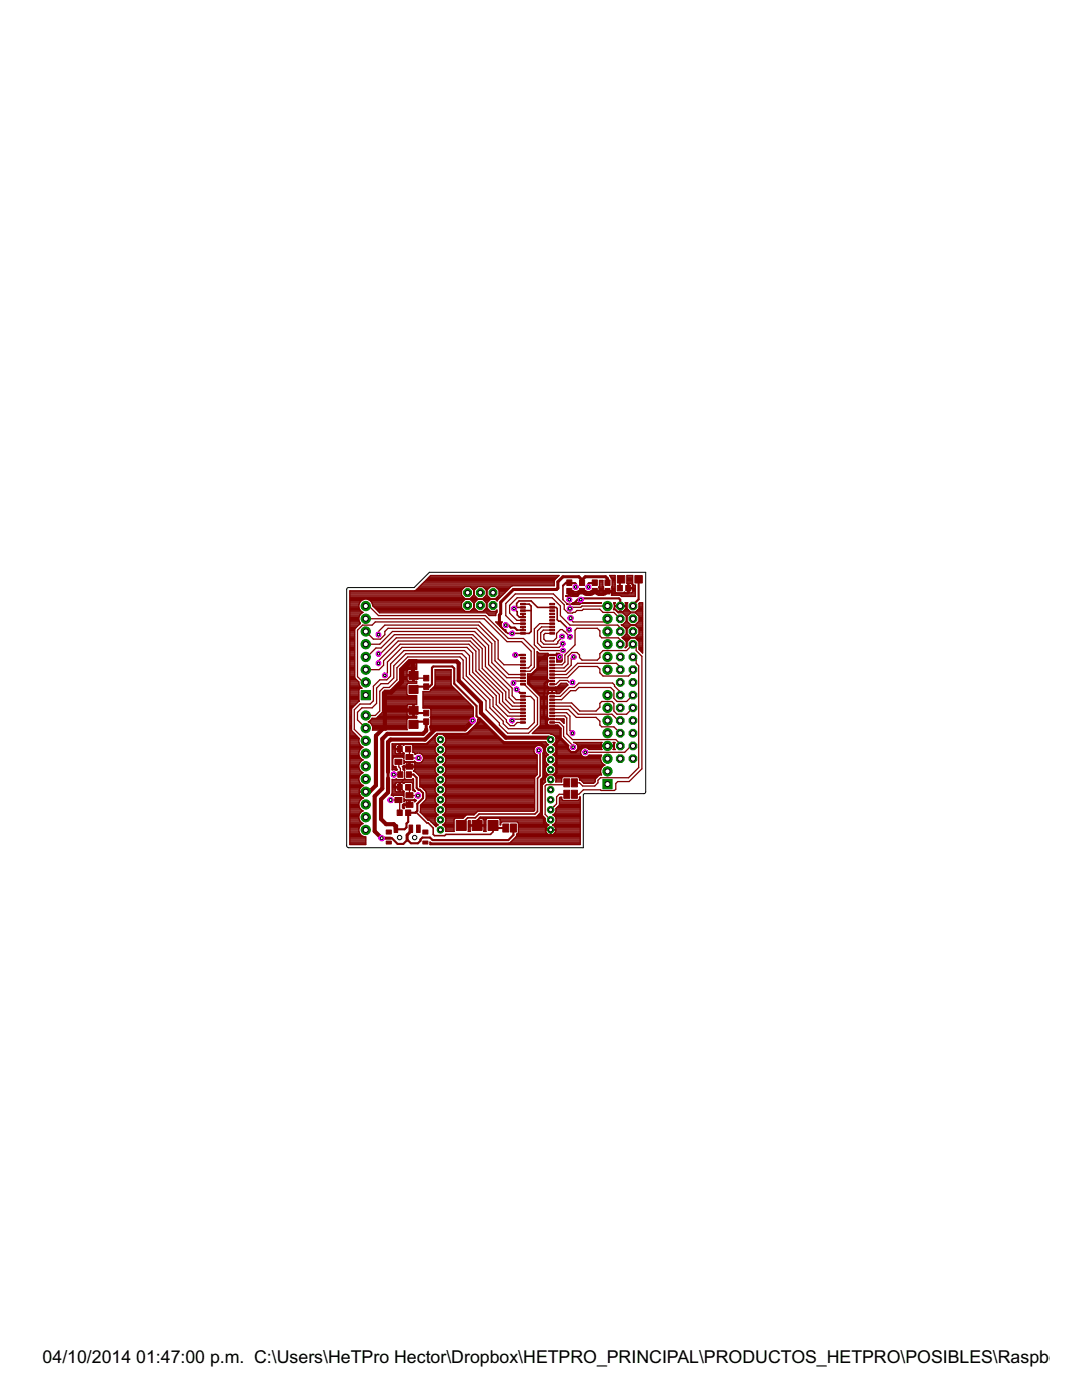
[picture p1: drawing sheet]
<svg xmlns="http://www.w3.org/2000/svg" width="216mm" height="279mm" viewBox="0 0 216 279" stroke-linecap="round" stroke-linejoin="round" font-family="sans-serif">
<defs><g id="words">
<g font-size="4">
<text x="8.5" y="272">04/10/2014</text>
<text x="27.2" y="272">01:47:00 p.m. C:\Users\HeTPro Hector\Dropbox\HETPRO_PRINCIPAL\PRODUCTOS_HETPRO\POSIBLES\Raspberry P</text>
</g>
</g></defs>
<g fill="#800000" stroke="#800000" stroke-width=".2">
<path d="M109.7 144h1v.3h-1z"/>
<path d="M109.7 143.4h1v.3h-1z"/>
<path d="M109.7 142.7h1v.3h-1z"/>
<path d="M109.7 142.1h1v.3h-1z"/>
<path d="M109.7 141.4h1v.3h-1z"/>
<path d="M109.7 140.8h1v.3h-1z"/>
<path d="M109.7 140.1h1v.3h-1z"/>
<path d="M109.7 139.5h1v.3h-1z"/>
<path d="M103.9 139.5h.9v.3h-.9z"/>
<path d="M103.9 140.1h.9v.3h-.9z"/>
<path d="M103.9 140.8h.9v.3h-.9z"/>
<path d="M103.9 141.4h.9v.3h-.9z"/>
<path d="M103.9 142.1h.9v.3h-.9z"/>
<path d="M103.9 142.7h.9v.3h-.9z"/>
<path d="M103.9 143.4h.9v.3h-.9z"/>
<path d="M103.9 144h.9v.3h-.9z"/>
<path d="M109.7 138.8h1v.3h-1z"/>
<path d="M109.7 138.2h1v.3h-1z"/>
<path d="M103.9 138.8h.9v.3h-.9z"/>
<path d="M103.9 138.2h.9v.3h-.9z"/>
<path d="M109.7 136.4h1v.3h-1z"/>
<path d="M109.7 135.8h1v.3h-1z"/>
<path d="M109.7 135.1h1v.3h-1z"/>
<path d="M109.7 134.5h1v.3h-1z"/>
<path d="M109.7 133.8h1v.3h-1z"/>
<path d="M109.7 133.2h1v.3h-1z"/>
<path d="M109.7 132.5h1v.3h-1z"/>
<path d="M109.7 131.9h1v.3h-1z"/>
<path d="M103.9 131.9h.9v.3h-.9z"/>
<path d="M103.9 132.5h.9v.3h-.9z"/>
<path d="M103.9 133.2h.9v.3h-.9z"/>
<path d="M103.9 133.8h.9v.3h-.9z"/>
<path d="M103.9 134.5h.9v.3h-.9z"/>
<path d="M103.9 135.1h.9v.3h-.9z"/>
<path d="M103.9 135.8h.9v.3h-.9z"/>
<path d="M103.9 136.4h.9v.3h-.9z"/>
<path d="M109.7 131.2h1v.3h-1z"/>
<path d="M109.7 130.6h1v.3h-1z"/>
<path d="M103.9 131.2h.9v.3h-.9z"/>
<path d="M103.9 130.6h.9v.3h-.9z"/>
<path d="M113.1 115.7h1v1.1h-1z"/>
<path d="M113.1 117.4h1v1.1h-1z"/>
<path d="M115.6 115.7h1v1.1h-1z"/>
<path d="M115.6 117.4h1v1.1h-1z"/>
<path d="M118.2 115.7h1v1.1h-1z"/>
<path d="M118.2 117.4h1v1.1h-1z"/>
<path d="M120.7 115.7h1v1.1h-1z"/>
<path d="M120.7 117.4h1v1.1h-1z"/>
<path d="M103.9 120.4h.9v.3h-.9z"/>
<path d="M103.9 121.1h.9v.3h-.9z"/>
<path d="M103.9 121.7h.9v.3h-.9z"/>
<path d="M103.9 122.4h.9v.3h-.9z"/>
<path d="M103.9 123h.9v.3h-.9z"/>
<path d="M103.9 123.7h.9v.3h-.9z"/>
<path d="M103.9 124.3h.9v.3h-.9z"/>
<path d="M103.9 125h.9v.3h-.9z"/>
<path d="M103.9 125.6h.9v.3h-.9z"/>
<path d="M103.9 126.3h.9v.3h-.9z"/>
<path d="M109.7 126.3h1v.3h-1z"/>
<path d="M109.7 125.6h1v.3h-1z"/>
<path d="M109.7 125h1v.3h-1z"/>
<path d="M109.7 124.3h1v.3h-1z"/>
<path d="M109.7 123.7h1v.3h-1z"/>
<path d="M109.7 123h1v.3h-1z"/>
<path d="M109.7 122.4h1v.3h-1z"/>
<path d="M109.7 121.7h1v.3h-1z"/>
<path d="M109.7 121.1h1v.3h-1z"/>
<path d="M109.7 120.4h1v.3h-1z"/>
<path d="M114 157.7h1.2v1.6h-1.2z"/>
<path d="M112.5 157.7h1.2v1.6h-1.2z"/>
<path d="M114 155.4h1.2v1.6h-1.2z"/>
<path d="M112.5 155.4h1.2v1.6h-1.2z"/>
<path d="M123.2 114.9h1.5v1.5h-1.5z"/>
<path d="M126.7 114.9h1.5v1.5h-1.5z"/>
<path d="M124.9 116.8h1v1.1h-1z"/>
<path d="M123.2 116.8h1v1.1h-1z"/>
<path d="M84.5 141.8h1.1v1.1h-1.1z"/>
<path d="M84.5 143.5h1.1v1.1h-1.1z"/>
<path d="M81.6 143.8h1.8v1.6h-1.8z"/>
<path d="M81.6 140.9h1.8v1.7h-1.8z"/>
<path d="M84.5 134.8h1.1v1.1h-1.1z"/>
<path d="M84.5 136.5h1.1v1.1h-1.1z"/>
<path d="M81.6 136.8h1.8v1.6h-1.8z"/>
<path d="M81.6 134h1.8v1.6h-1.8z"/>
<path d="M83.1 164.7h.7v1.4h-.7z"/>
<path d="M81.6 164.7h.7v1.4h-.7z"/>
<path d="M78.6 164.7h.8v1.4h-.8z"/>
<path d="M84.4 167.9h1v.5h-1z"/>
<path d="M84.4 165.7h1v.8h-1z"/>
<path d="M77.1 167.9h1v.5h-1z"/>
<path d="M77.1 165.7h1v.8h-1z"/>
<path d="M78.8 159.2h1.4v1h-1.4z"/>
<path d="M81 158.2h1.4v1h-1.4z"/>
<path d="M81 160.1h1.4v1h-1.4z"/>
<path d="M80.9 156.6h1.1v1.1h-1.1z"/>
<path d="M79.2 156.6h1.1v1.1h-1.1z"/>
<path d="M79.2 161.6h1.1v1.2h-1.1z"/>
<path d="M80.9 161.6h1.1v1.2h-1.1z"/>
<path d="M78.8 151.5h1.4v1h-1.4z"/>
<path d="M81 150.6h1.4v1h-1.4z"/>
<path d="M81 152.5h1.4v1h-1.4z"/>
<path d="M80.9 148.9h1.1v1.2h-1.1z"/>
<path d="M79.2 148.9h1.1v1.2h-1.1z"/>
<path d="M79.4 154h1v1.1h-1z"/>
<path d="M81.1 154h1v1.1h-1z"/>
<path d="M91 163.7h2v2h-2z"/>
<path d="M94.2 163.7h2v2h-2z"/>
<path d="M97.4 163.7h2v2h-2z"/>
<path d="M101.9 164.4h1.1v1.7h-1.1z"/>
<path d="M100.3 164.4h1.2v1.7h-1.2z"/>
</g>
<g fill="none" stroke="#800000" stroke-width=".42">
<path d="M113.6 116.3h-.7l-.6 .6M113.7 116.4h1l.2 .1v.6M118.6 116.4h-1.1l-.1 .1v.6M123.9 115.6l-.2 .3v1.5M125.4 117.4v.9l-.1 .1h-3.1l-.4-.4h-.6M127.4 115.6v4l-1.1 1.1M83.1 137h2.6l.5-.4v-3.3l.2-.3h3.9l.3 .4v3l4.5 4.5v2l5.4 5.5h7.5l.5 .5v6.4M99.7 124.5l.3 .6M100.9 124.8h.5l.5 .5h.8l.5 .5M102.8 130.7h1.6M103.1 137.6l.7 .7h.6M108.8 130.7l-1.4 1.4v1.3l-1.8 1.8v1.2l1.9 1.9h1v4.9l.4 .3v.9l.4 .4h1.9l.6 .6v2.1"/>
<path d="M109.2 135.9l-.6 .5v1.9M114.4 120.6l.9-.9h.6l.2-.3h7.4l.3 .3v1.2M81.6 154.6h.9l.6 .6v2l1.3 1.1v1l-1.1 1.1v1.4l-.4 .4h-1.5v1.8l-.3 .4v.7l-.4 .4h-1.6M83.1 142.3h1.9M83.1 144h1.9M96.1 143.9h-.3l-2.5 2.6h-6.1l-2 2h-5.1l-.3 .3v.7M109.2 154.6l-1.1 1.1v7.1l.4 .4v1.5l.9 .9h.5M111.8 147.5l1.5 1.5v.5l.7 .6h.9l1.2-1.2h5.1M111.8 147.5l-.7 .7v6l-.5 .4M113.1 156.2l-.1 .4M98.4 164.7v.5h2.5M102.4 165.2v1.4l-1 1.1h-15.1l-.5-.5h-1.5l-.9 1.1h-1.4l-.8-.6-.7 .7h-1.2l-1.1-1.1h-.3"/>
</g>
<g fill="none" stroke="#800000" stroke-width=".25">
<path d="M69.8 118.8h22.3M69.8 118.3h22.3M69.8 118.1h22.3M69.8 119.9h2.3M69.8 119.7h2.7M69.8 119.4h22.9M69.8 119.2h22.7M69.8 119h22.5M69.8 118.5h22.3M73.4 119.7h19.4M73.9 119.9h18.6M82.8 117.9l3.1-3h25.7l-.9 .8-.1 1.2h-8.3l-.3 .1-2.8 2.9-.3-.3h-1l-.7 .7"/>
<path d="M83.1 117.6h9.1M83.2 117.6h.1M83.4 117.4h9M83.6 117.2h9.1M83.8 117h18.3M84 116.8h26.6M84.2 116.5h26.4M84.5 116.3h26.1M84.7 116.1h25.9M84.9 115.9h25.7M85.1 115.7h25.7M85.4 115.4h25.6"/>
<path d="M85.6 115.2h25.6M85.8 115h25.6M92.1 117.9h-22.3v50.7h3.2v-1.6a1.37 1.37 0 0 1-1.4-1.1 1.37 1.37 0 0 1 .9-1.5l-.7-.5M92.1 118.8v-1l.7-.7h1l.7 .7v1M92.1 118.8l.7 .7h1l.7-.7M93.8 119.7h1.5M93.9 119.4h1.4M93.9 117.2h1.3M94 119.9h1.1M94.1 119.2h1M94.1 117.4h.9M94.3 119h.5"/>
<path d="M94.4 117.6h.4M94.5 117.9h.1M94.5 118.8h.1M94.5 118.3h.1M94.5 118.1h.1M94.5 118.5h.1M94.6 118.8l.7 .7h1l.7-.7M94.6 118.8v-1l.7-.7h1l.7 .7v1M96.4 119.7h1.4M96.4 119.4h1.4M96.5 117.2h1.2M96.6 119.9h1"/>
<path d="M96.6 119.2h1M96.7 117.4h.8M96.8 119h.6M96.9 117.6h.4M97 117.9h.2M97 118.8h.2M97 118.3h.2M97 118.1h.2M97 118.5h.2M97.2 118.8v-1l.7-.7h1l.7 .7v1M97.2 118.8l.7 .7h1l.7-.7M98.9 119.7h.5"/>
<path d="M98.9 119.4h.7M99 117.2h2.8M99.1 119.9h.1M99.2 119.2h.6M99.2 117.4h2.4M99.4 119h.7M99.4 117.6h2M99.6 117.9h1.6M99.6 118.8h.7M99.6 118.3h1.1M99.6 118.1h1.3M99.6 118.5h.9"/>
<path d="M112.9 119h2.4M113.5 118.8h.2M113.5 118.3h.2M113.5 118.5h.2M113.6 116.3l.1 .1M113.7 118.1h2.3M114.4 118.8h.9M114.5 118.3h.8M114.5 118.5h.8M114.7 118.1l-.4-.2h-.6v1h.6l.2-.2v-.6h-1v.8h-.6v.1h2.3l.2-.1M115.1 118.1l.4-.2h.5v.2h-.7v.7M115.3 118.8l.1 .1"/>
<path d="M115.4 118.9h.1M116.3 118.1h2.3M116.9 118.8h1M116.9 118.8h.1M117 118.3h.8M117 118.5h.8M117.2 118.1l-.4-.2h-.5v.2h.7l-.1 .7M117.6 118.1l.4-.2h.6v.2h-.8l.1 .7M117.9 118.8h.1M118.4 116.3h.3l-.1 .1M118.8 118.1h2.3M119.5 117.2h.1"/>
<path d="M119.5 117.2l.1-.2v-1.2h.7v1.2l.1 .2M119.5 118.8h.9M119.5 118.8l.1-.7h-.8v-.2h2.3v.2h-.7v.7M119.5 117.2l.1 .7M119.5 118.8h.1M119.5 117.2h.9M119.6 118.3h.8M119.6 118.5h.8M119.6 117.6h.8M119.6 117.4h.8M119.6 116.8h.7M119.6 117h.7"/>
<path d="M119.6 116.5h.7M119.6 116.3h.7M119.6 116.1h.7M119.6 115.9h.7M120.4 117.2v.7M120.4 118.8h.1M121.3 118.1h1.4M121.8 115h.9M121.9 115.2h.8M122 117.2h.1M122 118.8h.1M122 117.2l.1 .7"/>
<path d="M122 117.2h.7M122 115.4h.7M122.1 118.3h.8M122.1 118.5h4.7M122.1 117.6h.6M122.1 117.4h.6M122.2 116.8h.5M122.2 117h.5M122.2 116.5h.5M122.2 116.3h.5M122.2 116.1h.5M122.2 115.9h.5"/>
<path d="M122.2 115.7h.5M122.7 117.9h-1.4v.2h.8l-.1 .7M122.7 116.5v-1.6h-1.1l.6 .7v1.4l-.2 .2M122.7 116.5v1.6l.3 .3h1.4l.2-.2M124 119h2.8M124.4 118.3h2.4M124.6 118.2h.1M124.6 118.2l.2 .1M125.1 116.3h1.1M125.1 116.1h1.1M125.1 115.9h1.1M125.1 115.7h1.1"/>
<path d="M125.1 115.4h1.1M125.1 115.2h1.1M125.1 115h1.1M125.3 117.9h.2M125.3 116.8h.2M125.3 118.1h.2M125.3 117.6h.2M125.3 117.2h.2M125.3 117h.2M125.3 116.5h.2M125.5 117.4h1.3M126.1 116.5h-.6v1.8"/>
<path d="M126.1 116.5l.2 .3M126.1 116.5h.1M126.2 116.5v-1.6h-1.1v1.6h.2v.8h1v-.5M126.2 118.1l.1-.6h-1v.8M126.2 118.1l-.3 .2M126.2 116.5l.3 .3M126.2 118.1h.6M126.3 117.9h.5M126.3 116.8h.5v2.2h-2.8l-.4-.2M126.3 117.6h.5M126.3 117.2h.5M126.3 117h.5"/>
<path d="M126.8 118.8h-4.8M69.8 122.3h2.4M69.8 125.2h1.3M69.8 136.3h1.8M69.8 131.6h1M69.8 139.9h1.8M69.8 139.6h1.8M69.8 139.4h1.8M69.8 139.2h1.8M69.8 139h1.8M69.8 138.7h1.8M69.8 138.5h1.8"/>
<path d="M69.8 138.3h1.8M69.8 138.1h1.8M69.8 137.9h1.8M69.8 137.6h1.8M69.8 137.4h2M69.8 137.2h2.3M69.8 137h2M69.8 136.8h1.9M69.8 136.5h1.8M69.8 136.1h1.8M69.8 135.9h1.6M69.8 135.6h1.3"/>
<path d="M69.8 135.4h1.1M69.8 135.2h1M69.8 135h1M69.8 134.7h1M69.8 134.5h1M69.8 134.3h1M69.8 134.1h1M69.8 133.9h1M69.8 133.6h1M69.8 133.4h1M69.8 133.2h1M69.8 133h1"/>
<path d="M69.8 132.8h1M69.8 132.5h1M69.8 132.3h1M69.8 132.1h1M69.8 131.9h1M69.8 131.4h1M69.8 131.2h1M69.8 131h1M69.8 130.7h1M69.8 130.5h1M69.8 130.3h1M69.8 130.1h1"/>
<path d="M69.8 129.9h1M69.8 129.6h1M69.8 129.4h1M69.8 129.2h1M69.8 129h1M69.8 128.8h1M69.8 128.5h1M69.8 128.3h1M69.8 128.1h1M69.8 127.9h1M69.8 127.6h1M69.8 127.4h1"/>
<path d="M69.8 127.2h1M69.8 127h1M69.8 126.7h1M69.8 126.5h1M69.8 126.3h1M69.8 126.1h1M69.8 125.9h1M69.8 125.6h1M69.8 125.4h1.1M69.8 125h1.5M69.8 124.8h1.8M69.8 124.5h2"/>
<path d="M69.8 124.3h2.1M69.8 124.1h2M69.8 123.9h1.8M69.8 123.6h1.8M69.8 123.4h1.8M69.8 123.2h1.8M69.8 123h1.9M69.8 122.8h2M69.8 122.5h2.2M69.8 122.1h2.4M69.8 121.9h2.2M69.8 121.6h2"/>
<path d="M69.8 121.4h1.9M69.8 121.2h1.8M69.8 121h1.8M69.8 120.8h1.8M69.8 120.5h1.9M69.8 120.3h2M69.8 120.1h2.1M71.6 121.2a1.39 1.39 0 0 1 1.2-1.6 1.39 1.39 0 0 1 1.6 1.3l1.4 1.4h23.2M71.6 123.2v.6l.3 .6-.1 .1M71.6 136.1l.2 .8 .4 .5M71.6 121.2l.2 .5 .7 .5-.7 .5-.2 .5M71.8 124.5h.1"/>
<path d="M71.8 124.5l-1 1v9.8l.8 .8M72.2 137.4h-.3l-.3 .2v2.2l.1 .1-1.6 1.5M73 120.9h.6l1.9 2h21.4l4.5 4.5h3.1l2.1 2.2v3.5l-.8 .9h-1.4M73 128.6h2.8l2.5-2.6h16.4l2.8 2.8v3.8l4.7 4.7v1.6l.8 .7h1.4M73 133.6h2.6l.9-.8v-.9l3.3-3.3h13.8l1.4 1.4v3.9l4.7 4.7v1.7l1.9 1.9h2.8M73 126l1.5 1.6h1.4l.9-.9v-.7l.6-.6h17.7l3 3v3.8l3 3.1h3.3M73 123.5h23.6l4.6 4.6h2.9l1.9 1.9v2.8l-.6 .5h-1M73 131.1h.2l1.8-1.8h1l2.7-2.6h15.6l2.6 2.5v3.8l4.7 4.7v1.5l1 1.1h1.8M74.1 120.1h18.2M74.2 120.3h17.9M74.3 120.5h17.8M74.4 120.8h17.7"/>
<path d="M74.4 121h17.7M74.7 121.2h17.4M74.9 121.4h17.3M75.1 121.6h17.3M75.3 121.9h17.3M75.5 126.7v-.7l1.3-1.2h18.7l3.3 3.3v3.8l2.7 2.7h2.9M75.5 130.5h.4l3.2-3.2h15l2.1 2.2v3.9l4.7 4.7v1.5l1.3 1.3h2.2M75.5 132.4v-.5l4-4h14.3l1.8 1.8v3.9l4.7 4.7v1.7l1.6 1.6h2.5M75.5 122.1h23.7M76.3 139.9h6.8M76.3 139.6h6.8M76.3 139.4h6.8"/>
<path d="M76.3 139.2h6.8M76.3 139h6.8M76.3 138.7h5.1M76.3 138.5h4.9M76.3 138.3h4.9M76.4 138.1h4.8M76.7 137.9h4.5M76.8 134.8l.5-.5v-2.2l2.9-2.9h13l1.1 1.1v3.9l4.7 4.7v1.7l2.3 2.3h3.1M78 137.6h3.2M78.3 137.4h2.9M78.5 137.2h2.7M78.7 137h2.5"/>
<path d="M78.9 136.8h2.3M79.1 136.5h2.1M79.6 136.1h3.5M79.8 135.9h1.5M79.8 135.6h1.4M79.8 135.4h1.4M79.8 135.2h1.4M79.8 135h1.4M79.8 134.7h2.6M79.8 134.5h1.4M79.8 134.3h1.4M79.8 134.1h1.4"/>
<path d="M79.8 133.9h1.4M79.8 133.6h1.6M79.8 133.4h3.3M80.1 133.2h3M80.3 133h2.8M80.5 132.8h2.6M80.7 132.5h2.4M80.9 132.3h2.2M81.2 132.1h1.9M81.2 135.6v-.7h1.4v1.1h.5v.4l-3.7-.1M81.2 135.6l.2 .3M81.4 135.9l1 .1v-2.4h-1l-.2 .3v.8h1.4v-1.1h.5v-1.9h-1.5l-1.8 1.8v2.4l-1.9 1.9h-1.1l-.5 .4v3.9l-1.2 1.2h-.9l-.4 .6-.3 .2a1.29 1.29 0 0 1 .8 1.6l7-.1-.1-2 .2-.3h1.7v-.4h-.5v-1h-6.3"/>
<path d="M81.4 131.9h1.7M81.4 136.4l-.2 .2v2l.2 .2h1.7v1.8h-.5v1h-1.4v-.7l.2-.3h1v2.3h-1l-.2-.3v-.7M82.4 135.9h.2M82.4 135.6h.2M82.4 135.4h.2M82.4 135.2h.2M82.4 135h.2M82.4 134.5h.2M82.4 134.3h.2M82.4 134.1h.2M82.4 133.9h.2M82.4 133.6h.2"/>
<path d="M82.9 134.4l-.4 .4 .6 .5h1.9M83.1 137l-.6 .6M84.4 139.9h8.8M84.4 139.6h8.5M84.4 139.4h8.3M84.4 139.2h8.1M84.4 139h7.9M84.4 138.7h7.7M84.4 138.5h7.4M84.4 138.3h7.2M84.4 138.1h7M85.9 137.9h5.3"/>
<path d="M86 137.6h4.9M86.2 137.4h4.5M86.4 137.2h4.1M86.7 137h3.6M86.8 136.8h3.3M86.8 136.3h3.2M86.8 133.6h3.2l.1 3.2 4.3 4.3 .1 2.1-2.5 2.5h-6.1l-.1-.8 .2-.2v-1.4l-.1-.1 .1-.2v-1.4l-.3-.3h-1.3v-3.3h1.3l1-1.1zM86.8 136.5h3.2M86.8 136.1h3.2M86.8 135.9h3.2M86.8 135.6h3.2M86.8 135.4h3.2"/>
<path d="M86.8 135.2h3.2M86.8 135h3.2M86.8 134.7h3.2M86.8 134.5h3.2M86.8 134.3h3.2M86.8 134.1h3.2M86.8 133.9h3.2M94 121.9h1.2M94.2 121.6h.8M94.3 120.1h.5M94.4 121.4h.3M94.5 120.3h.1"/>
<path d="M94.5 121.2h.1M94.5 121h.1M94.5 120.8h.1M94.5 120.5h.1M94.6 120.3l.7-.7h1l.7 .7M94.6 120.3v1l.7 .7h1l.7-.7v-1M96.5 121.9h1.2M96.7 121.6h.8M96.8 120.1h.6M96.9 121.4h.4M97 120.3h.2M97 121.2h.2"/>
<path d="M97 121h.2M97 120.8h.2M97 120.5h.2M97.1 122.3l.5 .6h1.3l.1-.6M97.2 120.3v1l.7 .7h1l.3-.3v.5l-.2 .1M97.3 122.5h1.6M97.5 122.8h1.4M99 121.9h.2M99.1 124.3h1M99.3 124.5h.7M99.5 124.8h.5M99.8 125h.2"/>
<path d="M100 124.9v-.3l.2-.5h-1.3l2 2M100 124.9a.92 .92 0 0 0 .9 .8v.4M100 125.2h.1M100.2 125.4h.1M100.4 125.6h.2M100.6 125.9h.3M100.9 126.1h.1M102.8 121.2l-.2 .3M102.8 130.7h.1M104.3 126.4h.1M104.4 125.1v.7M104.4 135.9h-1.6l-.4 .4"/>
<path d="M104.4 136.6h.2l2.7 2.6v5.4l-1.8 1.7h-4.2l-1.6-1.6v-.4l-2.7-2.7v-1.7l-4.6-4.6v-3.6l-.6-.6h-10.4l-2.2 2.2v2.4l-1.5 1.5h-1.2l-.7 .8v3.9l-.9 .9h-1.9M104.4 139h1.5l.7 .7v4.5l-1.3 1.2h-3.9l-1-1v-.5l-2.7-2.6v-1.7l-4.7-4.7v-3.5l-.8-.9h-11.2l-2.4 2.4v2.4l-1.2 1.1h-1.4l-.9 .9v3.1l-.8 .9h-2.1l-.9 .9v1.5l1.7 1.6M104.4 132.7h-3.8l-1.2-1.2v-3.7l-3.7-3.7h-20.8l-.6 .7h-2l-1 1v9.2l1.2 1.2h.5M104.4 123.8h-1.3l-1.4-1.5v-1.5l1.5-1.5h7l1.6 1.6v2l1.9 1.9h9.6l.5 .5v.7M104.4 126.4h.1M105.3 136.3h3.9M105.3 136.1h4M105.3 135.9h4M105.3 135.6h4M105.3 135.4h3.9M105.3 135.2h3.9M105.3 135h3.9"/>
<path d="M105.3 134.7h3.9M105.3 136.5h3.9M105.6 136.8h3.6M105.8 137h3.5M106 121.8v.1M106 137.2h6.8M106.2 137.4h6.4M106.2 134.3h3M106.5 137.6h5.9M106.5 134.1h2.7M106.7 137.9h2.8M106.7 133.9h2.5"/>
<path d="M106.9 138.1h2.4M106.9 133.6h2.3M107.1 138.3h2.2M107.1 133.4h2.1M107.2 131.6h2M107.2 133.2h2M107.2 133h2M107.2 132.8h2M107.2 132.5h2M107.2 132.3h2M107.2 132.1h2M107.2 131.9h2"/>
<path d="M107.2 131.4h2M107.2 131.2h2M107.2 131h2.1M107.2 130.7l5 .1M107.2 130.5h2.1M107.2 130.3h.3M107.2 130.1h.1M107.2 130v3.4l-1.2 1.1M107.2 130v.1M107.2 130.1l.3 .3h1.8M107.4 138.5h1.9M107.6 138.7h1.6"/>
<path d="M107.8 139h1.4M107.8 139.9h1.4M107.8 139.6h1.4M107.8 139.4h1.4M107.8 139.2h1.4M107.8 139v5.8M109.2 135.9h1M109.2 134.5h-3.9v1.9l2.5 2.6M109.3 138.5l-.1 5.3M109.3 130.4l-.1 6.5 .3 .2h1.7l.7-.7h1.1l.3 .3-1.7 1.7h-.5l-.2-.5M109.3 130.4h.1M110.2 125.1h-2.1l-.8 .8v2.4l.8 .9h3.5l.7-.7"/>
<path d="M110.2 133.3h2.3l.8-.8v-1.5l.8-.8h1l.5 .5v.5l.5 .5h3.1l.5-.5v-.7l.6-.7h4.7l1.3-1.2 .6 .6v.6l1.2 1.2v22.4l-2.6 2.6h-2.2l-.4 .4v1.1l-.3 .3-6.2-.2-.9 .9h-.9M110.2 138.3h.1M110.2 138.1h.1M110.2 137.9h.1M110.2 124.5h-2.5l-1.1 1v3.2l1.2 1.1h4.5M110.2 126.4h-1.4l-.3 .3v.9l.4 .3h1.5l.7-.6v-.9l.7-.8h.4l1.5 1.5M110.2 130.7h.1M110.2 135.9h.1M110.2 137.8v.5M110.2 125.8h-1.8l-.5 .5v1.6l.6 .7h2.6l.2-.3v-.2l.9-.9v-.2M110.9 137.1h-.1M110.9 137.9h1.2"/>
<path d="M110.9 137.9l-1.4-.1-.2 .2v.5M111 130.4h.6l.6 .4v1.1l-.2 .2h-.9l-.1-1.1M111 130.4h.1M111 130.4v.6M111 138.1h.9M111 131h1.2M111.1 138.3h.6M111.1 130.5h.6M111.1 138.3h-2.6M111.1 131.6h1.1M111.1 131.9h1.1M111.1 131.4h1.1"/>
<path d="M111.1 131.2h1.1M111.3 137h1.7M111.3 130.7l.4 .4M111.5 136.8h1.8M111.8 136.5h1.4M113.1 136.4h.1M113.2 120.5h.1M113.2 120.5l.1 .1h-.1zM113.2 120.6h1.2M113.9 123.4l.1 .3 .4 .4h6.2l.6-.6M114 120.5l.3-.2h5.7l-4.1 .1-.2 .2h-1.4zM114.1 120.5h1.7"/>
<path d="M114.2 136.2h-.6l-.4-.4h-1.5l-.8 .8h-.7M114.5 131.1h-.3l-.2 .3v1.4l-1.2 1.2h-2.6M121.2 120.9h-5.1l-.2 .3h-1.9l-.3 .3M122.5 121.4h.1M122.5 120.5h.1M122.6 121.2l-.2 .5 .5-.1M122.6 121.2h.1M122.6 121h1M122.6 120.8h.1M122.6 120.7l-.2-.4h.4l-.2 .2v.9M122.6 120.8h1v1.3M122.6 121.1h2.3v.3"/>
<path d="M122.6 121.4l.7 .7M122.7 121.7l.7 .6h4.8M122.9 121.9h.2M123.2 122.1h2.6M123.6 121.9h.3M123.6 121.6h.3M123.6 121.4h.3M123.6 121.2h.3M123.8 133.6v-.5l-.8-.7h-7.7l-2.3 2.2h-2.8M123.8 138.7l-.2-.1v-.6l-1-1.1v-.2l-.4-.4h-6.7l-.9 .9h-1l-1.8 1.8h-1.6M123.8 128.6v-.9l-.4-.4h-3.3l-.4-.4v-1l-.5-.5h-4.1l-.4 .4v2.9l-2 2v1.4l-.5 .6h-2M123.8 123.5l-1.3-1.3h-2.2l-.6-.6h-3.3l-.3 .2h-1l-.4 .4-.5 .1h-.9l-.7-.7v-.9l-2.2-2.2h-7.6l-1.9 1.9v2.5l1.6 1.6h1.9"/>
<path d="M123.9 121h1.2M124.1 124.8h4.1M124.2 127.4h.1M124.3 122.3l.7 .7v1l-.7 .7h-.3l1 .8v1l-.7 .7M124.3 127.4h1.5M124.4 124.5h1.3M124.4 125h1.3M124.5 121.9h1M124.5 127h1.1M124.5 122.5h1.1M124.5 127.6h1M124.6 125.2h.8"/>
<path d="M124.6 124.3h.8M124.7 121.6h.6M124.7 126.7h.6M124.7 122.8h.6M124.8 127.9h.5M124.8 129.2h.1M124.8 124.1h.4M124.9 125.4h.3M124.9 121.4h.2M124.9 121.2h.2M124.9 120.8h.2M124.9 120.5h.2"/>
<path d="M124.9 121.4l-.7 .7M124.9 126.5h.2M124.9 123h.2M125 129h.1M125 128.8h.1M125 128.5h.1M125 128.3h.1M125 128.1h.1M125 126.3h.1M125 126.1h.1M125 125.9h.1M125 125.6h.1"/>
<path d="M125 123.9h.1M125 123.6h.1M125 123.4h.1M125 123.2h.1M125.1 121.4v-.9l.1-.2h-.4l.1 .5h-1v1.3M125.1 129v-.9l.7-.7h1l.7 .7v1.5l.7 .7M125.1 121.4l.7 .7h1l.7-.7M125.8 122.3l-.7 .7v1l.7 .7h1l.7-.7v-1l-.7-.7M125.8 127.2l-.7-.7v-1l.7-.7h1l.7 .7v1l-.7 .7M126.3 133.6v.4l-.9 .9h-5.1l-.6-.6v-.8l-.5-.5h-3.7l-2.2 2.3h-3.1M126.3 131.1l.6 .6v.7l.5 .5v20.3l-2 2h-5.6l-.5 .5v.5l-.6 .7h-2.4l-.7-.7h-1M126.3 138.7l-1.3 1.3h-1.9l-.6-.6v-1.6l-.6-.6h-6.4l-.6 .6h-1l-1.8 1.8h-1.9"/>
<path d="M126.9 127.4h1.3M126.9 122.1h1.3M126.9 125h1.3M126.9 124.5h1.3M127 127h1.2M127 122.5h1.2M127.1 127.6h1.1M127.1 121.9h1.1M127.2 125.2h1M127.2 124.3h1M127.3 126.7h.9M127.3 122.8h.9"/>
<path d="M127.3 127.9h.9M127.3 121.6h.9M127.4 125.4h.8M127.4 124.1h.8M127.5 126.5h.7M127.5 123h.7M127.5 129.4h.7M127.5 129.2h.7M127.5 129h.7M127.5 128.8h.7M127.5 128.5h.7M127.5 128.3h.7"/>
<path d="M127.5 128.1h.7M127.5 126.3h.7M127.5 126.1h.7M127.5 125.9h.7M127.5 125.6h.7M127.5 123.9h.7M127.5 123.6h.7M127.5 123.4h.7M127.5 123.2h.7M127.5 121.4h.7M127.5 121.2h.7M127.5 121h.7"/>
<path d="M127.5 120.8h.7M127.5 120.5h.7M127.5 121.4v-1l.1-.1h.6v10M127.6 129.6h.6M127.8 129.9h.4M128 130.1h.2M128.2 130.3h.1M128.2 127.2h-4.1l.9 .9v1l-.3 .2 .4-.3M69.8 157.9h3.1v.2h-1.2l.1 .4M69.8 141.9h.3M69.8 159.9h2M69.8 159.6h2.2"/>
<path d="M69.8 159.4h2.4M69.8 159.2h2.6M69.8 159h2.3M69.8 158.7h2.1M69.8 158.5h2M69.8 158.3h1.9M69.8 158.1h3.1M69.8 157.6h1.9M69.8 157.4h2M69.8 157.2h2.1M69.8 157h2.4M69.8 156.7h2.7"/>
<path d="M69.8 156.5h2.3M69.8 156.3h2.1M69.8 156.1h2M69.8 155.9h1.8M69.8 155.6h1.8M69.8 155.4h1.8M69.8 155.2h1.8M69.8 155h1.9M69.8 154.7h2M69.8 154.5h2.2M69.8 154.3h2.4M69.8 154.1h2.4"/>
<path d="M69.8 153.9h2.2M69.8 153.6h2M69.8 153.4h1.9M69.8 153.2h1.8M69.8 153h1.8M69.8 152.7h1.8M69.8 152.5h1.9M69.8 152.3h2M69.8 152.1h2.1M69.8 151.8h2.3M69.8 151.6h2.6M69.8 151.4h2.3"/>
<path d="M69.8 151.2h2M69.8 151h1.9M69.8 150.7h1.8M69.8 150.5h1.8M69.8 150.3h1.8M69.8 150.1h1.8M69.8 149.9h1.9M69.8 149.6h2M69.8 149.4h2.2M69.8 149.2h2.5M69.8 149h2.4M69.8 148.7h2.1"/>
<path d="M69.8 148.5h2M69.8 148.3h1.9M69.8 148.1h1.8M69.8 147.8h1.8M69.8 147.6h1.8M69.8 147.4h1.9M69.8 147.2h1.7M69.8 147h1.5M69.8 146.7h1.3M69.8 146.5h1.1M69.8 146.3h.8M69.8 146.1h.6"/>
<path d="M69.8 145.9h.4M69.8 145.6h.3M69.8 145.4h.3M69.8 145.2h.3M69.8 145h.3M69.8 144.8h.3M69.8 144.5h.3M69.8 144.3h.3M69.8 144.1h.3M69.8 143.9h.3M69.8 143.6h.3M69.8 143.4h.3"/>
<path d="M69.8 143.2h.3M69.8 143h.3M69.8 142.7h.3M69.8 142.5h.3M69.8 142.3h.3M69.8 142.1h.3M69.8 141.6h.3M69.8 141.4h.3M69.8 141.2h.6M69.8 141h.8M69.8 140.8h1M69.8 140.5h1.2"/>
<path d="M69.8 140.3h1.4M69.8 140.1h1.7M70.1 141.4v4.4l1.6 1.6a1.31 1.31 0 0 0 .8 1.7l-.7 .5M71.6 155.2a1.37 1.37 0 0 0 .9 1.6l-.5 .4-.3 .7M71.6 153.2l.2 .5 .4 .4M71.8 158.5l.1 .2M71.8 149.6a1.35 1.35 0 0 0 .7 2.1 1.38 1.38 0 0 0-.9 1.5M71.9 158.7l.6 .6-.7 .5-.2 .5M72.2 154.1l.3 .1-.7 .5-.2 .5M73.6 144.1h7.6M73.9 143.9h7.3M73.9 144.3h7.3"/>
<path d="M74.1 143.6h7.1M74.1 144.5h7.1M74.2 143.4h7.1M74.2 144.8h7M74.3 145h6.9M74.3 145.6h2.8M74.4 145.4h6.8M74.4 145.2h6.8M75.3 143.2h7.8M75.5 143h7.6M75.7 142.7h5.6M75.9 142.5h5.3"/>
<path d="M76.2 142.3h5M76.3 142.1h4.9M76.3 141.6h6.1M76.3 141.4h4.9M76.3 141.2h4.9M76.3 141h4.9M76.3 140.8h5M76.3 140.5h6.8M76.3 140.3h6.8M76.3 140.1h6.8M77.9 159.7h1.6l.3 .2v2.3M78.2 158.5h2.4"/>
<path d="M78.3 157.9h.6M78.3 158.3h2.3M78.3 158.1h2.3M78.3 157.6h.6M78.3 157.4h.6M78.3 157.2h1.3M78.3 156.7h.6M78.3 156.5h.6M78.3 156.3h.7M78.3 156.1h4.2M78.3 155.9h4.2M78.3 155.6h4.2"/>
<path d="M78.3 153.6h.1M78.3 153.4h.8M78.3 153.2h.7M78.3 153h.7v.3l.3 .3M78.3 152.7h.1M78.3 152.5h.1M78.3 152.3h.1M78.3 152.1h.1M78.3 151.8h.1M78.3 151.6h.1M78.3 151.4h.1M78.3 151.2h.2"/>
<path d="M78.3 151h2.3M78.3 150.7h2.3M78.3 150.5h2.3M78.3 150.3h.7M78.3 150.1h.6M78.3 149.9h.6M78.3 149.6h1.6v.8l.7-.1M78.3 149.2h.6M78.3 149h.6M78.3 148.7h.6M78.3 148.5h8.9M78.3 148.5v5.1"/>
<path d="M78.3 158.3l-.2 .4 .4 .2 .1-.2M78.3 148.4v.1M78.3 158.7h2.3M78.8 153.6h.4M78.9 149.4l.1-.7 .6-.1v1.8h-.6l-.1-.8M78.9 156.5v.5M79 156.3l.6-.1v1.9l-.5-.1-.2-.2v-.6h1v.9l.7-.1v.9l-.2-.2M79 156.3l-.1 .2M79.3 153.6l-.2 .1-.8-.1M79.3 153.6h.1M79.5 152l.3 .3M79.6 152.1v1l.3 .3v1.2h-1.3"/>
<path d="M79.6 157.9h.3M79.6 157.6h.3M79.6 157.4h.3M79.6 156.7h.3M79.6 156.5h.3M79.6 156.3h.3M79.6 150.3h.3M79.6 150.1h.3M79.6 149.9h.3M79.6 149.2h.3M79.6 149h.3M79.6 148.7h.3"/>
<path d="M80.4 153.4h.2M80.4 153.2h.2M80.5 151.2h.1M80.5 156.3h.1M80.5 150.3h.1M80.6 156.3l-.7-.1v.8h-1.6M80.6 150.3v1l-.2-.2h-1.8l-.2 .3v1.3l.2 .3M80.6 156.3v.1M80.6 153.6h.1M80.6 152.7h.1M80.6 159.9h.1M80.6 159.6h2.3"/>
<path d="M80.6 152.3h.1M80.6 152.1h2.3M80.6 151.8h.1M80.6 152.7v.2h2.2v-.5l-.3-.3h-.7v1h1v.5M80.6 151.8v.6l.1-.1M80.6 152.7l-.2 .3M80.6 151.8l.2 .2h1.8l.1-.1 .6 .4M80.6 153.6l.1 .1M80.7 152.3l.2-.2h.7v1h-1v.5M80.7 155.4h.1M80.7 155.4l-.1 .2h-1.4l-.1-.2-.8 .1v2.8M80.7 155.4l.2 .2h1.4l.1-.2"/>
<path d="M80.8 148.5l-.2 .2-.3-.1h-.4v.8h-1.6M80.8 159.6l-.2-.2v.6l.3-.3h.7v1h-1.3M81.4 149.5l.3 .3v1.3l.2 .2h1.6M81.4 157.1l.3 .3 .1 1.4h1.6M81.6 159.9h.2M81.6 153h-1.3l.1 .1v.5l.4 .2M81.6 152.7h.2M81.6 152.5h.2M81.6 152.3h.2M81.7 152.9l-.1 .2M81.8 153h5.2M82.1 148.5l.3 .3v1.4h.2l.2 .4 .5-.3"/>
<path d="M82.3 142l.2-.2 .6 .5M82.3 156.3h.2M82.3 148.7h4.9M82.4 157.6h.2M82.4 157.4h.1M82.4 157.2h.1M82.4 157h.1M82.4 156.7h.1M82.4 156.5h.1M82.4 150.1h4.5M82.4 149.9h4.4M82.4 149.6h4.4"/>
<path d="M82.4 149.4h4.4M82.4 149.2h4.5M82.4 149h4.6M82.4 142.7h.2M82.4 142.5h.2M82.4 142.3h.2M82.4 142.1h.2M82.4 141.4h.2M82.4 141.2h.2M82.4 141h.2M82.4 140.8h.2M82.4 155.4h.1"/>
<path d="M82.4 155.4l.1 2 .4 .5-.1 .1-.4-.2v-1.4l-.3-.3h-1.3l-.2 .3M82.6 159.6l.1-.1 .4 .2-.3 .3-.2-.2M82.6 159.8l-.8-.1v.8h-1.2v-.1l-.3 .2v.6l.3 .2v-.2M82.7 157.9h.1M82.7 159.9h.2M82.7 152.3h4.3M82.7 150.3h4.3M82.8 153.6h4M82.8 153.6l-.3 .3M82.8 153.4h4M82.8 153.2h4.1M82.8 152.7h4.4"/>
<path d="M82.8 152.5h4.4M82.8 150.5h.1M82.9 154.1h4M83.1 144l-.6 .6M83.1 154.3h3.9M83.3 154.5h3.9M83.6 154.7h3.6M83.7 155h3.3M83.7 150.3l.6 .4M83.8 156.7h3.4M83.8 156.5h3.4M83.8 156.3h3.2"/>
<path d="M83.8 156.1h3.1M83.8 155.9h3M83.8 155.6h3M83.8 155.4h3M83.8 155.2h3.1M83.8 157h.1M83.9 157l1 .9 .1 1.5M84.1 152.1h2.8M84.2 150.5h3M84.2 157.2h2.7M84.3 151.8h2.5M84.3 151.8l-.6 .5"/>
<path d="M84.3 150.7l.2 .4-.2 .7M84.4 150.7h2.8M84.4 141.2h10M84.4 141h9.9M84.4 140.8h9.6M84.4 140.5h9.4M84.4 140.3h9.2M84.4 140.1h9M84.4 151.6h2.4M84.5 157.4h2.3M84.5 151h2.5M84.5 151.4h2.3"/>
<path d="M84.5 151.2h2.4M84.7 157.6h2.1M84.7 159.9h2.1M84.9 157.9h1.9M84.9 159.6h1.9M84.9 159.6l-1 1.1-.1 1.4M85 158.1h1.9M85 159.4h1.8M85 159.2h1.9M85 159h2M85 158.7h2.2M85 158.5h2.2"/>
<path d="M85 158.3h2M85 159.4l-.1 .2M85.3 148.3h1.7M85.5 148.1h1.4M85.7 147.8h1.1M85.8 145.2h6.7M85.8 145h7M85.8 141.4h8.6M85.9 145.6h6.2M85.9 145.4h6.4M85.9 143.2h8.6M85.9 147.6h.9"/>
<path d="M86 144.8h7M86 141.9h8.4M86 144.5h7.2M86 144.3h7.4M86 144.1h7.6M86 143.9h7.9M86 143.6h8.1M86 143.4h8.3M86 143h8.4M86 142.7h8.4M86 142.5h8.4M86 142.3h8.4"/>
<path d="M86 142.1h8.4M86 141.6h8.4M86.2 147.4h.6M86.4 147.2h.5M86.6 147h.4M86.8 153.9h-4.3l.4 .2 .9 1v1.9M86.8 147.4a1.06 1.06 0 0 0 .7 1.2l-.5 .4-.2 .4M86.8 149.4v.4M86.8 151.4v.4M86.8 153.4v.4M86.8 155.4v.4M86.8 159.4v.4"/>
<path d="M86.8 149.8l.2 .4 .5 .4-.5 .4-.2 .4M86.8 151.8l.5 .7M86.8 153.8l.2 .4 .5 .4-.5 .4-.2 .4M86.8 155.8l.5 .7M86.8 159.8l.5 .7M86.8 146.7h.4M87 157a1.11 1.11 0 0 0 .3 1.5M87 153l-.2 .4M87 159l-.2 .4M87 157h-3.2M87.3 146.7h-.4l-1.6 1.6-.3 .1h-6.7M87.3 146.7h.1"/>
<path d="M87.3 146.7l-.5 .7M87.3 152.5l.2 .1-.5 .4M87.3 156.5l.2 .1-.5 .4M87.3 158.5l.2 .1-.5 .4M88.5 158.5l-.2 .1 .5 .4M88.5 156.5l-.2 .1 .5 .4M88.5 152.5l-.2 .1 .5 .4M88.5 158.5h18.2M88.5 156.5h18.2M88.5 154.5h18.7M88.5 152.5h18.7M88.5 150.5h18.4"/>
<path d="M88.5 148.5h20.7M88.5 158.7h18.2M88.5 156.7h18.2M88.5 154.7h18.5M88.5 152.7h18.7M88.5 150.7h18.7M88.5 148.7h20.7M88.5 146.7h10.8M88.7 158.3h18M88.7 156.3h18M88.7 154.3h18.5M88.7 152.3h18.5"/>
<path d="M88.7 150.3h18M88.7 148.3h20.3M88.8 159h17.9M88.8 157h17.9M88.8 155h18M88.8 153h18.4M88.8 151h18.4M88.8 149h18.1M88.8 147h10.7M88.8 157a1.14 1.14 0 0 1-.3 1.5M88.8 159l.2 .4M88.8 153l.2 .4"/>
<path d="M88.9 159.2h17.8M88.9 158.1h17.8M88.9 157.2h17.8M88.9 156.1h17.8M88.9 155.2h17.8M88.9 154.1h18.3M88.9 153.2h18.3M88.9 152.1h18.3M88.9 151.2h18.3M88.9 150.1h17.7M88.9 149.2h17.8M88.9 148.1h20l.6 .5-.5 .4-.2 .4"/>
<path d="M88.9 147.2h10.8M89 157.9h17.7M89 159.9h17.7M89 159.6h17.7M89 159.4h17.7M89 157.6h17.7M89 157.4h17.7M89 155.9h17.7M89 155.6h17.7M89 155.4h17.7M89 153.9h18.2M89 153.6h18.2"/>
<path d="M89 153.4h18.2M89 151.8h18.2M89 151.6h18.2M89 151.4h18.2M89 149.9h17.5M89 149.6h17.5M89 149.4h17.6M89 147.8h11.4M89 147.6h11.1M89 147.4h10.9M89 147.4a1.01 1.01 0 0 1-.7 1.2l.5 .4 .2 .4M89 149.4v.4"/>
<path d="M89 151.4v.4M89 153.4v.4M89 155.4v.4M89 159.4v.4M89 159.8l-.2 .4-.3 .3M89 155.8l-.5 .7M89 153.8l-.2 .4-.5 .4 .5 .4 .2 .4M89 151.8l-.5 .7M89 149.8l-.2 .4-.5 .4 .5 .4 .2 .4M92.2 146.5h6.8M93.2 146.3h5.6M93.5 146.1h5.1"/>
<path d="M93.7 145.9h4.7M93.9 145.6h4.2M94.1 145.4h3.8M94.3 143.8v.3M94.4 145.2h3.3M94.6 145h2.9M94.8 144.8h2.5M95 144.5h2M95 144.5l-1.7 1.8-.3 .1h-.6l-.2 .2-3.8 .1 .4 .3 .2 .4M95.2 144.3h1.6M95.2 144.1h1.4M95.3 143.9h1.1"/>
<path d="M95.3 143.6h.8M95.3 143.6v.4l-.3 .5M95.3 143.6l.4-.4 4.7 4.7 .4 .2M95.5 143.4h.4M104.4 144.2h-1.2l-.6 .6h-.8l-.8-.7v-.4l-2.6-2.7v-1.8l-4.7-4.7v-3.6l-1-1.1h-12.1l-2.7 2.7v2.4l-.7 .8h-1.4l-1.3 1.2v3l-.6 .6h-2.1l-1.1 1.1v4l2.3 2.2M104.4 143.5h-2l-.2 .3M106.3 146.3h5.6M106.5 146.1h5.4M106.7 149.2a1.01 1.01 0 0 1 1.7 0M106.7 149.2l-.2 .4 .2 .7M106.7 150.3l.5 .4v3.9l-.5 .5v6.6l-.2 .2M106.7 145.9h5.2"/>
<path d="M107 145.6h4.9M107.2 145.4h4.7M107.4 145.2h4.4M107.6 145h4M107.8 141.9h1.4M107.8 144.8h3.6M107.8 144.5h1.5M107.8 144.3h1.4M107.8 144.1h1.4M107.8 143.9h1.4M107.8 143.6h1.5M107.8 143.4h1.5"/>
<path d="M107.8 143.2h1.4M107.8 143h1.4M107.8 142.7h1.4M107.8 142.5h1.4M107.8 142.3h1.4M107.8 142.1h1.4M107.8 141.6h1.4M107.8 141.4h1.4M107.8 141.2h1.4M107.8 141h1.4M107.8 140.8h1.4M107.8 140.5h1.4"/>
<path d="M107.8 140.3h1.4M107.8 140.1h1.4M107.8 144.8l-1.6 1.6h3.4l.4 .1M107.8 157.9h.4M107.8 159.9h.4M107.8 159.6h.4M107.8 159.4h.4M107.8 159.2h.4M107.8 159h.4M107.8 158.7h.4M107.8 158.5h.4M107.8 158.3h.4"/>
<path d="M107.8 158.1h.4M107.8 157.6h.4M107.8 157.4h.4M107.8 157.2h.4M107.8 157h.4M107.8 156.7h.4M107.8 156.5h.6M107.8 156.3h.8M107.8 156.1h1M107.8 155.9h1M107.8 155.6h1M108 155.4h.8"/>
<path d="M108.1 149h.9M108.2 155.2h.7M108.3 149.2h.6M108.4 155h.6M108.4 154.7h.8M108.4 154.5h.8M108.4 154.3h.6M108.4 154.1h.5M108.4 153.9h.4M108.4 153.6h.4M108.4 153.4h.4M108.4 153.2h.5"/>
<path d="M108.4 153h.6M108.4 152.7h.8M108.4 152.5h.8M108.4 152.3h.6M108.4 152.1h.5M108.4 151.8h.4M108.4 151.6h.4M108.4 151.4h.4M108.4 151.2h.5M108.4 151h.6M108.4 150.7h.8M108.4 150.5h.8"/>
<path d="M108.4 150.3h.6M108.4 150.3v4.8l-.6 .5v6.6l-.8 .8h-11.2l-.3 .4h.9l.2 .2M108.4 149.2l.1 .4-.1 .7M108.4 149.4h.4M108.5 150.1h.4M108.5 149.9h.3M108.5 149.6h.3M108.8 149.4v.4M108.8 151.4v.4M108.8 153.4v.4M108.8 155.4v.4M108.8 149.8l.2 .4 .5 .4-.5 .4-.2 .4"/>
<path d="M108.8 151.8l.5 .7M108.8 153.8l.2 .4 .5 .4-.5 .4-.2 .4M108.8 155.8l.1 .3-.7 .5v6.2M108.9 143.5h2.2M109.2 143.8v.7M109.2 144.5l.3 .3M109.3 152.5l.2 .1-.5 .4-.2 .4M110 146.5h1.9M110 146.5a1.06 1.06 0 0 1 1 .9M110.2 142.2h2.9l.6 .7v2.9l.5 .5M110.2 141.6h3.2l1.6 1.6h3.9l.8 .7v.8l.4 .4h2.4l1.3 1.2M110.2 140.9h3.6l1.6 1.6h6.7l1.3 1.3h.4"/>
<path d="M110.2 140.3h3.9l1.6 1.6h3.2l.8-.8v-.7l.4-.4h2l.4 .4v1.5l.6 .6h1.9l1.3-1.2M110.2 143.5v.1M110.2 142.9h2.5l.4 .4v3.2l1.1 1.1h8.7l.9 .9v.4M110.2 144.2h1.4l.9 .9v1.9l1.9 1.9v.2M110.5 152.5l-.2 .1 .5 .4 .2 .4M110.5 154.5h9.5M110.5 152.5h9.9M110.5 150.5h5.4M110.5 148.5h2.7M110.5 154.7h9M110.5 152.7h10M110.5 150.7h5.6"/>
<path d="M110.5 148.7h3M110.5 146.7h1.4M110.7 154.3h9.2M110.7 152.3h9.5M110.7 150.3h5.1M110.7 148.3h2.3M110.8 155h8.5M110.8 153h9.5M110.8 151h5.5M110.8 149h2.6M110.8 147h1.1M110.8 144.8l.6-.1 .5 .6v1.9"/>
<path d="M110.9 155.2h1.3M110.9 154.1h8.9M110.9 153.2h9.2M110.9 152.1h9.1M110.9 151.2h8.9M110.9 150.1h4.9M110.9 149.2h2.5M110.9 148.1h1.9M110.9 147.2h1M111 155.9h1.1M111 155.6h1.1M111 155.4h1.1"/>
<path d="M111 153.9h8.8M111 153.6h8.9M111 153.4h9M111 151.8h8.9M111 151.6h8.8M111 151.4h8.8M111 149.9h2.8M111 149.6h2.6M111 149.4h2.5M111 147.8h1.6M111 147.6h1.4M111 147.4h1.1"/>
<path d="M111 147.4a1.01 1.01 0 0 1-.7 1.2l.5 .4 .2 .4M111 149.4v.4M111 151.4v.4M111 153.4v.4M111 155.4v.4M111 153.8l-.2 .4-.5 .4 .5 .4 .2 .4M111 151.8l-.5 .7M111 149.8l-.2 .4-.5 .4 .5 .4 .2 .4M111.6 159.9h4.2M111.6 159.6h.6M111.6 159.4h.5M111.7 159.2h.4"/>
<path d="M111.8 143.6l.7 .8v-1h-1.4v.2h1.4M111.9 147.2l.3 .3M112.1 143.9h.4M112.2 147.5h.1M112.2 147.5l1.3 1.3-.1 .1M112.3 144.1h.2M112.5 144.3h.1M113 156.6h-4l-.2 .3v5.6l1.1 1.1M113.1 158.5h-1.5l-.5 .5v1.4l-1.2 1.2M113.4 148.9a.99 .99 0 0 0 .8 1.2M114.8 148.3h5.2M115 149.9h.9"/>
<path d="M115.1 148.5h4.9M115.2 149.6h.8M115.2 148.7h5.9v.3h-1.2l.2 .6h-2.6l-.5-.4M115.3 149.4h.9M115.3 149.2h4.7M115.3 149h5.8M115.3 148.9a.99 .99 0 0 1-.7 1.2M115.5 159.6h.3M115.6 155.2h3.5M115.6 159.4h.2M115.6 159.2h.2M115.6 155.6h3.2"/>
<path d="M115.6 155.4h3.3M115.8 150.3a.94 .94 0 0 0 .8 .8 .94 .94 0 0 0 .9-.4h2.5a1.32 1.32 0 0 0 .7 2l-.6 .5M116 149.6l-.2 .7M116.1 155.9h2.7M116.3 156.1h2.4M116.5 156.3h2M116.6 149.2l-.6 .4M117.2 151h2.7M117.4 149.4h2.6M117.5 150.7h2.5M119.9 148.7l.2-.5h-5.6a.97 .97 0 0 1 .8 .7M120.1 153.2l-.3 .5v.5l.2 .5h-.4l-.8 .8v.5l-.4 .3h-1.9l-.6-.6h-.3v-.4l-.2-.3h-3.1l-.2 .3v.8h-1.2l.1-.3"/>
<path d="M121.3 149h1.3M122.4 149.4h.2M122.4 148.3h.2M122.5 148.5h.1M122.5 149.2h.1M122.5 148.7l-.2-.5h.4l-.1 .2v1l.2 .2h-.5l.2-.4M122.6 148.7h-1.3v.3h1.2v.2M126.3 148.9h-.4l-1.2 1.2h-7.9M69.8 168.5h3.2M69.8 168.3h3.2M69.8 168.1h3.2M69.8 167.9h3.2"/>
<path d="M69.8 167.6h3.2M69.8 167.4h3.2M69.8 167.2h3.2M69.8 167h2.8M69.8 166.8h2.4M69.8 166.5h2.1M69.8 166.3h2M69.8 166.1h1.9M69.8 165.9h1.8M69.8 165.6h1.8M69.8 165.4h1.8M69.8 165.2h1.9"/>
<path d="M69.8 165h2M69.8 164.7h2.1M69.8 164.5h2.4M69.8 164.3h2.5M69.8 164.1h2.2M69.8 163.9h2M69.8 163.6h1.9M69.8 163.4h1.8M69.8 163.2h1.8M69.8 163h1.8M69.8 162.8h1.8M69.8 162.5h1.9"/>
<path d="M69.8 162.3h2M69.8 162.1h2.3M69.8 161.9h2.6M69.8 161.6h2.3M69.8 161.4h2.1M69.8 161.2h2M69.8 161h1.9M69.8 160.7h1.8M69.8 160.5h1.8M69.8 160.3h1.8M69.8 160.1h1.9M71.6 160.3a1.34 1.34 0 0 0 .9 1.5l-.7 .5"/>
<path d="M71.8 162.3l-.2 .5v.6l.2 .5M79 165.4l.1 .1M80.3 161.2h.3M80.3 161h.3M80.5 160.5h1.1M80.6 160.7v.5M81.6 160.3h.2M81.6 160.1h.2M81.7 160.5v.1M82 165.4h.1M83.8 162.1h3.1M83.8 162.1l1.6 1.6h.3l1.3 1.3"/>
<path d="M83.9 161.9h2.9M83.9 161.6h2.9M83.9 161.4h2.9M83.9 161.2h3M83.9 161h3.1M83.9 160.7h3.3M84.1 162.3h2.9M84.1 160.5h3.1M84.3 162.5h2.9M84.3 160.3h2.7M84.5 162.8h2.7M84.5 160.1h2.4"/>
<path d="M84.7 163h2.3M84.9 163.2h2M85.2 163.4h1.6M85.4 163.6h1.4M85.8 168.5h30M85.8 168.3h30M85.8 168.1h.1M85.8 168.1l.4 .2M85.9 163.9h.9M86.1 164.1h.8M86.3 164.3h.7M86.5 164.5h.7"/>
<path d="M86.8 164.7h.4M86.8 163.4v.4l.5 .7M87 165h.1M87 161a1.11 1.11 0 0 0 .3 1.5M87.3 160.5l.2 .1-.5 .4M87.3 162.5l.2 .1-.5 .4-.2 .4M87.3 164.5l.2 .1-.2 .1M87.3 164.7l-.3 .3M88.5 164.5l-.2 .1 .5 .4 .2 .4M88.5 162.5l-.2 .1 .5 .4 .2 .4M88.5 160.5l-.2 .1 .5 .4M88.5 164.5h2.1"/>
<path d="M88.5 162.5h6.2M88.5 160.5h18.2M88.5 164.7h2.1M88.5 162.8h4.4M88.5 160.7h18.2M88.7 164.3h1.9M88.7 162.3h6.2M88.7 160.3h18M88.8 165h1.8M88.8 163h3.9M88.8 161h17.9M88.8 161a1.14 1.14 0 0 1-.3 1.5"/>
<path d="M88.9 165.2h1.7M88.9 164.1h1.7M88.9 163.2h3.6M88.9 162.1h6.2M88.9 161.2h17.8M88.9 160.1h17.8M89 165.9h1.6M89 165.6h1.6M89 165.4h1.6M89 163.9h1.6M89 163.6h1.6M89 163.4h1.7"/>
<path d="M89 161.9h17.5M89 161.6h17.7M89 161.4h17.7M89 163.4l-.2 .8-.3 .3M93.5 165.9h.3M93.5 165.6h.3M93.5 165.4h.3M93.5 165.2h.3M93.5 165h.3M93.5 164.7h1.6M93.5 164.5h.3M93.5 164.3h.3"/>
<path d="M93.5 164.1h.3M93.5 165.9h.1M93.5 163.9h.3M95.1 164.5h.2M95.1 164.3h.2M95.1 164.1h.2M95.1 163.9h.2M95.2 163.6h.1M95.3 164.7h1.6M95.3 161.9l-.7 .7h-1.6l-.6 .7h-1.6l-.2 .3v2.3h-1.7l.1-.5M95.7 163.2h13M96.4 163.4h.7"/>
<path d="M96.6 165.9h.3M96.6 163.6h.3M96.6 163.6v1h-2.8v-.8h-.3v2.1M96.6 165.9v-1h-1.3v-1.4l-.2 .3v1.1h-1.3l.1 1h-.4M96.6 165.9h.4M96.6 165.6h.3M96.6 165.4h.3M96.6 165.2h.3M96.6 165h.3M96.6 164.5h.3M96.6 164.3h.3M96.6 164.1h.3"/>
<path d="M96.6 163.9h.3M96.9 165.9v-2.3l.3-.3h2.3l.3 .3v1l.3-.6h3.1l.2 .3v1.9l-.3 .3v.3M99.7 163.4h9.1M99.8 164.5h.1M99.8 164.3h.1M99.8 164.1h.3M99.8 163.9h9M99.8 163.6h9M101.9 168.1h13.9M102.1 167.9h13.7M102.3 167.6h13.5M102.6 167.4h13.2"/>
<path d="M102.8 167.2h13M103 167h12.8M103.1 166.8h12.7M103.1 166.5h6.3M103.1 166.8l-1.3 1.4-.3 .1M103.3 164.1h5.6M103.4 166.3h5.7M103.4 166.1h5.5M103.4 165.9h5.5M103.4 165.6h6.4M103.4 165.4h5.5M103.4 165.2h5.5"/>
<path d="M103.4 165h5.7M103.4 164.7h5.9M103.4 164.5h5.8M103.4 164.3h5.6M107.1 163h1.3M107.3 162.8h.9M107.5 162.5h.7M107.7 162.3h.5M107.8 162.1h.4M107.8 161.9h.4M107.8 161.6h.4M107.8 161.4h.4"/>
<path d="M107.8 161.2h.4M107.8 161h.4M107.8 160.7h.4M107.8 160.5h.4M107.8 160.3h.4M107.8 160.1h.4M108.2 162.8l.6 .6M108.8 163.4v.4l.5 .7M108.8 165.7h.1M108.8 165.7h2.1M108.8 165.7l.1 .2M108.9 165.9l.4 .6"/>
<path d="M109.3 164.5l.2 .1-.2 .1M109.3 164.7l-.3 .4-.2 .4h1v1.1M109.3 166.5l.5 .1M109.8 166.6h.1M109.8 166.5h.2M109.8 166.3h.2M109.8 166.1h.2M109.8 165.9h.2M110 165.6h5.8M110 166.6h.1M110.4 166.5h5.4M110.4 164.7l.4 .4 .1 .4h-.9v1.1"/>
<path d="M110.4 164.7h5.4M110.5 162.5l-.2 .1 .5 .4 .2 .4M110.5 164.5l-.3 .1 .2 .1M110.5 164.5h5.3M110.5 162.5h5.3M110.5 162.8h5.3M110.6 160.9h.1M110.7 166.3h5.1M110.7 165h5.1M110.7 164.3h5.1M110.7 162.3h5.1M110.8 163h5"/>
<path d="M110.8 166.1h5M110.8 165.2h5M110.9 164.1h4.9M110.9 163.2h4.9M110.9 162.1h4.9M110.9 165.9h4.9M110.9 165.4h4.9M110.9 165.9l-.3 .5-.6 .2M110.9 165.7v.2M110.9 165.7h.1M110.9 161.4l.7-.7v-1.4l.2-.2h.3v.4l.2 .2h3.1l.2-.2v-.4l.2-.1v9.6h-30v-.5M110.9 161.4h.1"/>
<path d="M111 163.9h4.8M111 163.6h4.8M111 163.4h4.8M111 161.9h4.8M111 161.6h4.8M111 161.4h4.8M111 163.4l-.2 .8-.3 .3M111 161.4l-.2 .8-.3 .3M111.1 161.2h4.7M111.3 161h4.5M111.5 160.7h4.3M111.6 160.5h4.2"/>
<path d="M111.6 160.3h4.2M111.6 160.1h4.2"/>
<circle cx="93.3" cy="120.8" r="1.3"/>
</g>
<path d="M112.3 116.9v2.8M102.8 121.2h1.6M103.2 125.8h1.2M104.4 122.5v.7h-.8l-.4-.5v-.6l-.6-.6 .5-.6v-.5l.5-.5h2.4l1.3 1.3h3.7l.2 .3v2.2l.3 .3h.3l1.8 1.7M104.4 120.6h1.2l.4 .3v5.1l-.4 .4h-4.3l-1.3-1.3M104.4 121.9h1.6M107.5 149.8l.3 .2v4.8l-.5 .5v6.6l-.6 .6h-11.1l-.8 .7h-1.5l-1.3 1.3v.2M83 162.1l2.2 2.1h.2l1 1v1.3l.3 .3h2l.3-.3h8.9l.5-.5v-1.3M108.4 163.1l-.1 .1h-12.5l-.6 .7v.8" fill="none" stroke="#800000" stroke-width=".32"/>
<path d="M116.1 115.7l.7-.6h4l.4 .4v.8M116.1 115.7v.6M116.1 115.7l-.6-.6h-3.2l-1 1v1.3l-.2 .2h-8.7l-2.5 2.6v2.3l-.2 .2v1.8M121.2 118l-.5 .5h-1.5l-.5-.5-.5 .5h-1.5l-.6-.5h-.2l-.6 .6h-1l-.7-.6v1.7M82.4 133.9l.5 .5M126.3 120.7v.2M77.4 154.1v1.2M82 141.8l.3 .2M85 144v1.6M76.2 167.3h1.7M82 165.4v.5l-.8 .7v1.1" fill="none" stroke="#800000" stroke-width=".61"/>
<path d="M82.4 132v1.9M76.9 141.8l-.1 .1v3.2l-1.8 1.7v9.9l-1.3 1.3h-.7M77.4 155.3v2.8l-1.4 1.4v4l1 1h1.6l.4 .4v.5M82 141.8h-5.2v-3.3l.2-.3h1.1l2.1-2.1v-2.3l1.8-1.8h9.1l.4 .4v3.4l4.5 4.5v2l4.9 4.9h8.6l.4 .4M85 145.6v.2l-.6 .7h-7.1l-1 1v9.9l-1.5 1.5v7l1.4 1.4M94.3 144.1l-1.5 1.5h-6l-2 2h-6.9l-.5 .5v6" fill="none" stroke="#800000" stroke-width=".83"/>
<path d="M112.3 119.7l.9 .9M79.8 149.5l.8 .9v1.4l1.1 1.1M81.6 153.1h-.7l-.2 .1v2.3l-.9 .9v.7l.8 .9v1.4l1.1 1.1M109.2 154.6h1.4" fill="none" stroke="#800000" stroke-width=".21"/>
<circle cx="109.9" cy="165.6" r=".66" fill="#008000" stroke="#008000" stroke-width=".2"/>
<circle cx="109.9" cy="165.6" r=".4" fill="#fff" stroke="#000" stroke-width=".2"/>
<circle cx="109.9" cy="163.6" r=".66" fill="#008000" stroke="#008000" stroke-width=".2"/>
<circle cx="109.9" cy="163.6" r=".4" fill="#fff" stroke="#000" stroke-width=".2"/>
<circle cx="109.9" cy="161.6" r=".66" fill="#008000" stroke="#008000" stroke-width=".2"/>
<circle cx="109.9" cy="161.6" r=".4" fill="#fff" stroke="#000" stroke-width=".2"/>
<circle cx="109.9" cy="159.6" r=".66" fill="#008000" stroke="#008000" stroke-width=".2"/>
<circle cx="109.9" cy="159.6" r=".4" fill="#fff" stroke="#000" stroke-width=".2"/>
<circle cx="109.9" cy="157.6" r=".66" fill="#008000" stroke="#008000" stroke-width=".2"/>
<circle cx="109.9" cy="157.6" r=".4" fill="#fff" stroke="#000" stroke-width=".2"/>
<circle cx="109.9" cy="155.6" r=".66" fill="#008000" stroke="#008000" stroke-width=".2"/>
<circle cx="109.9" cy="155.6" r=".4" fill="#fff" stroke="#000" stroke-width=".2"/>
<circle cx="109.9" cy="153.6" r=".66" fill="#008000" stroke="#008000" stroke-width=".2"/>
<circle cx="109.9" cy="153.6" r=".4" fill="#fff" stroke="#000" stroke-width=".2"/>
<circle cx="109.9" cy="151.6" r=".66" fill="#008000" stroke="#008000" stroke-width=".2"/>
<circle cx="109.9" cy="151.6" r=".4" fill="#fff" stroke="#000" stroke-width=".2"/>
<circle cx="109.9" cy="149.6" r=".66" fill="#008000" stroke="#008000" stroke-width=".2"/>
<circle cx="109.9" cy="149.6" r=".4" fill="#fff" stroke="#000" stroke-width=".2"/>
<circle cx="109.9" cy="147.6" r=".66" fill="#008000" stroke="#008000" stroke-width=".2"/>
<circle cx="109.9" cy="147.6" r=".4" fill="#fff" stroke="#000" stroke-width=".2"/>
<circle cx="87.9" cy="147.6" r=".66" fill="#008000" stroke="#008000" stroke-width=".2"/>
<circle cx="87.9" cy="147.6" r=".4" fill="#fff" stroke="#000" stroke-width=".2"/>
<circle cx="87.9" cy="149.6" r=".66" fill="#008000" stroke="#008000" stroke-width=".2"/>
<circle cx="87.9" cy="149.6" r=".4" fill="#fff" stroke="#000" stroke-width=".2"/>
<circle cx="87.9" cy="151.6" r=".66" fill="#008000" stroke="#008000" stroke-width=".2"/>
<circle cx="87.9" cy="151.6" r=".4" fill="#fff" stroke="#000" stroke-width=".2"/>
<circle cx="87.9" cy="153.6" r=".66" fill="#008000" stroke="#008000" stroke-width=".2"/>
<circle cx="87.9" cy="153.6" r=".4" fill="#fff" stroke="#000" stroke-width=".2"/>
<circle cx="87.9" cy="155.6" r=".66" fill="#008000" stroke="#008000" stroke-width=".2"/>
<circle cx="87.9" cy="155.6" r=".4" fill="#fff" stroke="#000" stroke-width=".2"/>
<circle cx="87.9" cy="157.6" r=".66" fill="#008000" stroke="#008000" stroke-width=".2"/>
<circle cx="87.9" cy="157.6" r=".4" fill="#fff" stroke="#000" stroke-width=".2"/>
<circle cx="87.9" cy="159.6" r=".66" fill="#008000" stroke="#008000" stroke-width=".2"/>
<circle cx="87.9" cy="159.6" r=".4" fill="#fff" stroke="#000" stroke-width=".2"/>
<circle cx="87.9" cy="161.6" r=".66" fill="#008000" stroke="#008000" stroke-width=".2"/>
<circle cx="87.9" cy="161.6" r=".4" fill="#fff" stroke="#000" stroke-width=".2"/>
<circle cx="87.9" cy="163.6" r=".66" fill="#008000" stroke="#008000" stroke-width=".2"/>
<circle cx="87.9" cy="163.6" r=".4" fill="#fff" stroke="#000" stroke-width=".2"/>
<circle cx="87.9" cy="165.6" r=".66" fill="#008000" stroke="#008000" stroke-width=".2"/>
<circle cx="87.9" cy="165.6" r=".4" fill="#fff" stroke="#000" stroke-width=".2"/>
<circle cx="93.3" cy="120.8" r=".85" fill="#008000" stroke="#008000" stroke-width=".2"/>
<circle cx="93.3" cy="120.8" r=".47" fill="#fff" stroke="#000" stroke-width=".2"/>
<circle cx="93.3" cy="118.3" r=".85" fill="#008000" stroke="#008000" stroke-width=".2"/>
<circle cx="93.3" cy="118.3" r=".47" fill="#fff" stroke="#000" stroke-width=".2"/>
<circle cx="95.8" cy="120.8" r=".85" fill="#008000" stroke="#008000" stroke-width=".2"/>
<circle cx="95.8" cy="120.8" r=".47" fill="#fff" stroke="#000" stroke-width=".2"/>
<circle cx="95.8" cy="118.3" r=".85" fill="#008000" stroke="#008000" stroke-width=".2"/>
<circle cx="95.8" cy="118.3" r=".47" fill="#fff" stroke="#000" stroke-width=".2"/>
<circle cx="98.4" cy="120.8" r=".85" fill="#008000" stroke="#008000" stroke-width=".2"/>
<circle cx="98.4" cy="120.8" r=".47" fill="#fff" stroke="#000" stroke-width=".2"/>
<circle cx="98.4" cy="118.3" r=".85" fill="#008000" stroke="#008000" stroke-width=".2"/>
<circle cx="98.4" cy="118.3" r=".47" fill="#fff" stroke="#000" stroke-width=".2"/>
<circle cx="73" cy="165.6" r=".93" fill="#008000" stroke="#008000" stroke-width=".2"/>
<circle cx="73" cy="165.6" r=".51" fill="#fff" stroke="#000" stroke-width=".2"/>
<circle cx="73" cy="163.1" r=".93" fill="#008000" stroke="#008000" stroke-width=".2"/>
<circle cx="73" cy="163.1" r=".51" fill="#fff" stroke="#000" stroke-width=".2"/>
<circle cx="73" cy="160.5" r=".93" fill="#008000" stroke="#008000" stroke-width=".2"/>
<circle cx="73" cy="160.5" r=".51" fill="#fff" stroke="#000" stroke-width=".2"/>
<circle cx="73" cy="158" r=".93" fill="#008000" stroke="#008000" stroke-width=".2"/>
<circle cx="73" cy="158" r=".51" fill="#fff" stroke="#000" stroke-width=".2"/>
<circle cx="73" cy="155.5" r=".93" fill="#008000" stroke="#008000" stroke-width=".2"/>
<circle cx="73" cy="155.5" r=".51" fill="#fff" stroke="#000" stroke-width=".2"/>
<circle cx="73" cy="152.9" r=".93" fill="#008000" stroke="#008000" stroke-width=".2"/>
<circle cx="73" cy="152.9" r=".51" fill="#fff" stroke="#000" stroke-width=".2"/>
<circle cx="73" cy="150.4" r=".93" fill="#008000" stroke="#008000" stroke-width=".2"/>
<circle cx="73" cy="150.4" r=".51" fill="#fff" stroke="#000" stroke-width=".2"/>
<circle cx="73" cy="147.8" r=".93" fill="#008000" stroke="#008000" stroke-width=".2"/>
<circle cx="73" cy="147.8" r=".51" fill="#fff" stroke="#000" stroke-width=".2"/>
<circle cx="73" cy="145.3" r=".93" fill="#008000" stroke="#008000" stroke-width=".2"/>
<circle cx="73" cy="145.3" r=".51" fill="#fff" stroke="#000" stroke-width=".2"/>
<circle cx="73" cy="142.8" r=".93" fill="#008000" stroke="#008000" stroke-width=".2"/>
<circle cx="73" cy="142.8" r=".51" fill="#fff" stroke="#000" stroke-width=".2"/>
<path d="M72.1 137.8h1.8v1.9h-1.8z" fill="#008000" stroke="#008000" stroke-width=".2"/>
<circle cx="73" cy="138.7" r=".51" fill="#fff" stroke="#000" stroke-width=".2"/>
<circle cx="73" cy="136.2" r=".93" fill="#008000" stroke="#008000" stroke-width=".2"/>
<circle cx="73" cy="136.2" r=".51" fill="#fff" stroke="#000" stroke-width=".2"/>
<circle cx="73" cy="133.6" r=".93" fill="#008000" stroke="#008000" stroke-width=".2"/>
<circle cx="73" cy="133.6" r=".51" fill="#fff" stroke="#000" stroke-width=".2"/>
<circle cx="73" cy="131.1" r=".93" fill="#008000" stroke="#008000" stroke-width=".2"/>
<circle cx="73" cy="131.1" r=".51" fill="#fff" stroke="#000" stroke-width=".2"/>
<circle cx="73" cy="128.6" r=".93" fill="#008000" stroke="#008000" stroke-width=".2"/>
<circle cx="73" cy="128.6" r=".51" fill="#fff" stroke="#000" stroke-width=".2"/>
<circle cx="73" cy="126" r=".93" fill="#008000" stroke="#008000" stroke-width=".2"/>
<circle cx="73" cy="126" r=".51" fill="#fff" stroke="#000" stroke-width=".2"/>
<circle cx="73" cy="123.5" r=".93" fill="#008000" stroke="#008000" stroke-width=".2"/>
<circle cx="73" cy="123.5" r=".51" fill="#fff" stroke="#000" stroke-width=".2"/>
<circle cx="73" cy="120.9" r=".93" fill="#008000" stroke="#008000" stroke-width=".2"/>
<circle cx="73" cy="120.9" r=".51" fill="#fff" stroke="#000" stroke-width=".2"/>
<path d="M120.3 155.6h1.9v1.8h-1.9z" fill="#008000" stroke="#008000" stroke-width=".2"/>
<circle cx="121.2" cy="156.5" r=".51" fill="#fff" stroke="#000" stroke-width=".2"/>
<circle cx="121.2" cy="153.9" r=".93" fill="#008000" stroke="#008000" stroke-width=".2"/>
<circle cx="121.2" cy="153.9" r=".51" fill="#fff" stroke="#000" stroke-width=".2"/>
<circle cx="121.2" cy="151.4" r=".93" fill="#008000" stroke="#008000" stroke-width=".2"/>
<circle cx="121.2" cy="151.4" r=".51" fill="#fff" stroke="#000" stroke-width=".2"/>
<circle cx="121.2" cy="148.9" r=".93" fill="#008000" stroke="#008000" stroke-width=".2"/>
<circle cx="121.2" cy="148.9" r=".51" fill="#fff" stroke="#000" stroke-width=".2"/>
<circle cx="121.2" cy="146.3" r=".93" fill="#008000" stroke="#008000" stroke-width=".2"/>
<circle cx="121.2" cy="146.3" r=".51" fill="#fff" stroke="#000" stroke-width=".2"/>
<circle cx="121.2" cy="143.8" r=".93" fill="#008000" stroke="#008000" stroke-width=".2"/>
<circle cx="121.2" cy="143.8" r=".51" fill="#fff" stroke="#000" stroke-width=".2"/>
<circle cx="121.2" cy="141.3" r=".93" fill="#008000" stroke="#008000" stroke-width=".2"/>
<circle cx="121.2" cy="141.3" r=".51" fill="#fff" stroke="#000" stroke-width=".2"/>
<circle cx="121.2" cy="138.7" r=".93" fill="#008000" stroke="#008000" stroke-width=".2"/>
<circle cx="121.2" cy="138.7" r=".51" fill="#fff" stroke="#000" stroke-width=".2"/>
<circle cx="121.2" cy="133.6" r=".93" fill="#008000" stroke="#008000" stroke-width=".2"/>
<circle cx="121.2" cy="133.6" r=".51" fill="#fff" stroke="#000" stroke-width=".2"/>
<circle cx="121.2" cy="131.1" r=".93" fill="#008000" stroke="#008000" stroke-width=".2"/>
<circle cx="121.2" cy="131.1" r=".51" fill="#fff" stroke="#000" stroke-width=".2"/>
<circle cx="121.2" cy="128.6" r=".93" fill="#008000" stroke="#008000" stroke-width=".2"/>
<circle cx="121.2" cy="128.6" r=".51" fill="#fff" stroke="#000" stroke-width=".2"/>
<circle cx="121.2" cy="126" r=".93" fill="#008000" stroke="#008000" stroke-width=".2"/>
<circle cx="121.2" cy="126" r=".51" fill="#fff" stroke="#000" stroke-width=".2"/>
<circle cx="121.2" cy="123.5" r=".93" fill="#008000" stroke="#008000" stroke-width=".2"/>
<circle cx="121.2" cy="123.5" r=".51" fill="#fff" stroke="#000" stroke-width=".2"/>
<circle cx="121.2" cy="120.9" r=".93" fill="#008000" stroke="#008000" stroke-width=".2"/>
<circle cx="121.2" cy="120.9" r=".51" fill="#fff" stroke="#000" stroke-width=".2"/>
<circle cx="123.8" cy="120.9" r=".83" fill="#008000" stroke="#008000" stroke-width=".2"/>
<circle cx="123.8" cy="120.9" r=".51" fill="#fff" stroke="#000" stroke-width=".2"/>
<circle cx="123.8" cy="123.5" r=".83" fill="#008000" stroke="#008000" stroke-width=".2"/>
<circle cx="123.8" cy="123.5" r=".51" fill="#fff" stroke="#000" stroke-width=".2"/>
<circle cx="123.8" cy="126" r=".83" fill="#008000" stroke="#008000" stroke-width=".2"/>
<circle cx="123.8" cy="126" r=".51" fill="#fff" stroke="#000" stroke-width=".2"/>
<circle cx="123.8" cy="128.6" r=".83" fill="#008000" stroke="#008000" stroke-width=".2"/>
<circle cx="123.8" cy="128.6" r=".51" fill="#fff" stroke="#000" stroke-width=".2"/>
<circle cx="123.8" cy="131.1" r=".83" fill="#008000" stroke="#008000" stroke-width=".2"/>
<circle cx="123.8" cy="131.1" r=".51" fill="#fff" stroke="#000" stroke-width=".2"/>
<circle cx="123.8" cy="133.6" r=".83" fill="#008000" stroke="#008000" stroke-width=".2"/>
<circle cx="123.8" cy="133.6" r=".51" fill="#fff" stroke="#000" stroke-width=".2"/>
<circle cx="126.3" cy="120.9" r=".83" fill="#008000" stroke="#008000" stroke-width=".2"/>
<circle cx="126.3" cy="120.9" r=".51" fill="#fff" stroke="#000" stroke-width=".2"/>
<circle cx="126.3" cy="123.5" r=".83" fill="#008000" stroke="#008000" stroke-width=".2"/>
<circle cx="126.3" cy="123.5" r=".51" fill="#fff" stroke="#000" stroke-width=".2"/>
<circle cx="126.3" cy="126" r=".83" fill="#008000" stroke="#008000" stroke-width=".2"/>
<circle cx="126.3" cy="126" r=".51" fill="#fff" stroke="#000" stroke-width=".2"/>
<circle cx="126.3" cy="128.6" r=".83" fill="#008000" stroke="#008000" stroke-width=".2"/>
<circle cx="126.3" cy="128.6" r=".51" fill="#fff" stroke="#000" stroke-width=".2"/>
<circle cx="126.3" cy="131.1" r=".83" fill="#008000" stroke="#008000" stroke-width=".2"/>
<circle cx="126.3" cy="131.1" r=".51" fill="#fff" stroke="#000" stroke-width=".2"/>
<circle cx="126.3" cy="133.6" r=".83" fill="#008000" stroke="#008000" stroke-width=".2"/>
<circle cx="126.3" cy="133.6" r=".51" fill="#fff" stroke="#000" stroke-width=".2"/>
<circle cx="123.8" cy="136.2" r=".83" fill="#008000" stroke="#008000" stroke-width=".2"/>
<circle cx="123.8" cy="136.2" r=".51" fill="#fff" stroke="#000" stroke-width=".2"/>
<circle cx="126.3" cy="136.2" r=".83" fill="#008000" stroke="#008000" stroke-width=".2"/>
<circle cx="126.3" cy="136.2" r=".51" fill="#fff" stroke="#000" stroke-width=".2"/>
<circle cx="123.8" cy="138.7" r=".83" fill="#008000" stroke="#008000" stroke-width=".2"/>
<circle cx="123.8" cy="138.7" r=".51" fill="#fff" stroke="#000" stroke-width=".2"/>
<circle cx="123.8" cy="141.3" r=".83" fill="#008000" stroke="#008000" stroke-width=".2"/>
<circle cx="123.8" cy="141.3" r=".51" fill="#fff" stroke="#000" stroke-width=".2"/>
<circle cx="123.8" cy="143.8" r=".83" fill="#008000" stroke="#008000" stroke-width=".2"/>
<circle cx="123.8" cy="143.8" r=".51" fill="#fff" stroke="#000" stroke-width=".2"/>
<circle cx="123.8" cy="146.3" r=".83" fill="#008000" stroke="#008000" stroke-width=".2"/>
<circle cx="123.8" cy="146.3" r=".51" fill="#fff" stroke="#000" stroke-width=".2"/>
<circle cx="123.8" cy="148.9" r=".83" fill="#008000" stroke="#008000" stroke-width=".2"/>
<circle cx="123.8" cy="148.9" r=".51" fill="#fff" stroke="#000" stroke-width=".2"/>
<circle cx="123.8" cy="151.4" r=".83" fill="#008000" stroke="#008000" stroke-width=".2"/>
<circle cx="123.8" cy="151.4" r=".51" fill="#fff" stroke="#000" stroke-width=".2"/>
<circle cx="126.3" cy="138.7" r=".83" fill="#008000" stroke="#008000" stroke-width=".2"/>
<circle cx="126.3" cy="138.7" r=".51" fill="#fff" stroke="#000" stroke-width=".2"/>
<circle cx="126.3" cy="141.3" r=".83" fill="#008000" stroke="#008000" stroke-width=".2"/>
<circle cx="126.3" cy="141.3" r=".51" fill="#fff" stroke="#000" stroke-width=".2"/>
<circle cx="126.3" cy="143.8" r=".83" fill="#008000" stroke="#008000" stroke-width=".2"/>
<circle cx="126.3" cy="143.8" r=".51" fill="#fff" stroke="#000" stroke-width=".2"/>
<circle cx="126.3" cy="146.3" r=".83" fill="#008000" stroke="#008000" stroke-width=".2"/>
<circle cx="126.3" cy="146.3" r=".51" fill="#fff" stroke="#000" stroke-width=".2"/>
<circle cx="126.3" cy="148.9" r=".83" fill="#008000" stroke="#008000" stroke-width=".2"/>
<circle cx="126.3" cy="148.9" r=".51" fill="#fff" stroke="#000" stroke-width=".2"/>
<circle cx="126.3" cy="151.4" r=".83" fill="#008000" stroke="#008000" stroke-width=".2"/>
<circle cx="126.3" cy="151.4" r=".51" fill="#fff" stroke="#000" stroke-width=".2"/>
<circle cx="102.8" cy="130.7" r=".51" fill="#f0f" stroke="#f0f" stroke-width=".2"/>
<circle cx="102.8" cy="130.7" r=".25" fill="#fff" stroke="#000" stroke-width=".2"/>
<circle cx="100.9" cy="124.8" r=".51" fill="#f0f" stroke="#f0f" stroke-width=".2"/>
<circle cx="100.9" cy="124.8" r=".25" fill="#fff" stroke="#000" stroke-width=".2"/>
<circle cx="102.6" cy="121.5" r=".51" fill="#f0f" stroke="#f0f" stroke-width=".2"/>
<circle cx="102.6" cy="121.5" r=".25" fill="#fff" stroke="#000" stroke-width=".2"/>
<circle cx="113.6" cy="125.7" r=".51" fill="#f0f" stroke="#f0f" stroke-width=".2"/>
<circle cx="113.6" cy="125.7" r=".25" fill="#fff" stroke="#000" stroke-width=".2"/>
<circle cx="113.6" cy="119.7" r=".51" fill="#f0f" stroke="#f0f" stroke-width=".2"/>
<circle cx="113.6" cy="119.7" r=".25" fill="#fff" stroke="#000" stroke-width=".2"/>
<circle cx="103.1" cy="137.6" r=".51" fill="#f0f" stroke="#f0f" stroke-width=".2"/>
<circle cx="103.1" cy="137.6" r=".25" fill="#fff" stroke="#000" stroke-width=".2"/>
<circle cx="107.5" cy="149.8" r=".55" fill="#f0f" stroke="#f0f" stroke-width=".2"/>
<circle cx="107.5" cy="149.8" r=".3" fill="#fff" stroke="#000" stroke-width=".2"/>
<circle cx="111.7" cy="131.1" r=".51" fill="#f0f" stroke="#f0f" stroke-width=".2"/>
<circle cx="111.7" cy="131.1" r=".25" fill="#fff" stroke="#000" stroke-width=".2"/>
<circle cx="115.9" cy="119.7" r=".51" fill="#f0f" stroke="#f0f" stroke-width=".2"/>
<circle cx="115.9" cy="119.7" r=".25" fill="#fff" stroke="#000" stroke-width=".2"/>
<circle cx="114.9" cy="117.1" r=".51" fill="#f0f" stroke="#f0f" stroke-width=".2"/>
<circle cx="114.9" cy="117.1" r=".25" fill="#fff" stroke="#000" stroke-width=".2"/>
<circle cx="117.4" cy="117.1" r=".51" fill="#f0f" stroke="#f0f" stroke-width=".2"/>
<circle cx="117.4" cy="117.1" r=".25" fill="#fff" stroke="#000" stroke-width=".2"/>
<circle cx="102.2" cy="143.8" r=".51" fill="#f0f" stroke="#f0f" stroke-width=".2"/>
<circle cx="102.2" cy="143.8" r=".25" fill="#fff" stroke="#000" stroke-width=".2"/>
<circle cx="102.4" cy="136.3" r=".51" fill="#f0f" stroke="#f0f" stroke-width=".2"/>
<circle cx="102.4" cy="136.3" r=".25" fill="#fff" stroke="#000" stroke-width=".2"/>
<circle cx="102.2" cy="126.4" r=".51" fill="#f0f" stroke="#f0f" stroke-width=".2"/>
<circle cx="102.2" cy="126.4" r=".25" fill="#fff" stroke="#000" stroke-width=".2"/>
<circle cx="94.3" cy="143.8" r=".55" fill="#f0f" stroke="#f0f" stroke-width=".2"/>
<circle cx="94.3" cy="143.8" r=".3" fill="#fff" stroke="#000" stroke-width=".2"/>
<circle cx="76.2" cy="167.3" r=".55" fill="#f0f" stroke="#f0f" stroke-width=".2"/>
<circle cx="76.2" cy="167.3" r=".3" fill="#fff" stroke="#000" stroke-width=".2"/>
<circle cx="114.5" cy="131.1" r=".51" fill="#f0f" stroke="#f0f" stroke-width=".2"/>
<circle cx="114.5" cy="131.1" r=".25" fill="#fff" stroke="#000" stroke-width=".2"/>
<circle cx="113.7" cy="127.1" r=".51" fill="#f0f" stroke="#f0f" stroke-width=".2"/>
<circle cx="113.7" cy="127.1" r=".25" fill="#fff" stroke="#000" stroke-width=".2"/>
<circle cx="112.2" cy="127" r=".51" fill="#f0f" stroke="#f0f" stroke-width=".2"/>
<circle cx="112.2" cy="127" r=".25" fill="#fff" stroke="#000" stroke-width=".2"/>
<circle cx="112.3" cy="128.5" r=".51" fill="#f0f" stroke="#f0f" stroke-width=".2"/>
<circle cx="112.3" cy="128.5" r=".25" fill="#fff" stroke="#000" stroke-width=".2"/>
<circle cx="112.3" cy="129.8" r=".51" fill="#f0f" stroke="#f0f" stroke-width=".2"/>
<circle cx="112.3" cy="129.8" r=".25" fill="#fff" stroke="#000" stroke-width=".2"/>
<circle cx="75.5" cy="126.7" r=".51" fill="#f0f" stroke="#f0f" stroke-width=".2"/>
<circle cx="75.5" cy="126.7" r=".25" fill="#fff" stroke="#000" stroke-width=".2"/>
<circle cx="75.5" cy="130.5" r=".51" fill="#f0f" stroke="#f0f" stroke-width=".2"/>
<circle cx="75.5" cy="130.5" r=".25" fill="#fff" stroke="#000" stroke-width=".2"/>
<circle cx="75.5" cy="132.4" r=".51" fill="#f0f" stroke="#f0f" stroke-width=".2"/>
<circle cx="75.5" cy="132.4" r=".25" fill="#fff" stroke="#000" stroke-width=".2"/>
<circle cx="76.8" cy="134.8" r=".51" fill="#f0f" stroke="#f0f" stroke-width=".2"/>
<circle cx="76.8" cy="134.8" r=".25" fill="#fff" stroke="#000" stroke-width=".2"/>
<circle cx="83.4" cy="158.8" r=".55" fill="#f0f" stroke="#f0f" stroke-width=".2"/>
<circle cx="83.4" cy="158.8" r=".3" fill="#fff" stroke="#000" stroke-width=".2"/>
<circle cx="83.5" cy="151.3" r=".55" fill="#f0f" stroke="#f0f" stroke-width=".2"/>
<circle cx="83.5" cy="151.3" r=".3" fill="#fff" stroke="#000" stroke-width=".2"/>
<circle cx="114.2" cy="136.2" r=".51" fill="#f0f" stroke="#f0f" stroke-width=".2"/>
<circle cx="114.2" cy="136.2" r=".25" fill="#fff" stroke="#000" stroke-width=".2"/>
<circle cx="114.2" cy="146.3" r=".51" fill="#f0f" stroke="#f0f" stroke-width=".2"/>
<circle cx="114.2" cy="146.3" r=".25" fill="#fff" stroke="#000" stroke-width=".2"/>
<circle cx="116.8" cy="150.1" r=".51" fill="#f0f" stroke="#f0f" stroke-width=".2"/>
<circle cx="116.8" cy="150.1" r=".25" fill="#fff" stroke="#000" stroke-width=".2"/>
<circle cx="114.4" cy="149.1" r=".51" fill="#f0f" stroke="#f0f" stroke-width=".2"/>
<circle cx="114.4" cy="149.1" r=".25" fill="#fff" stroke="#000" stroke-width=".2"/>
<circle cx="113.9" cy="123.4" r=".55" fill="#f0f" stroke="#f0f" stroke-width=".2"/>
<circle cx="113.9" cy="123.4" r=".3" fill="#fff" stroke="#000" stroke-width=".2"/>
<circle cx="77.9" cy="159.7" r=".55" fill="#f0f" stroke="#f0f" stroke-width=".2"/>
<circle cx="77.9" cy="159.7" r=".3" fill="#fff" stroke="#000" stroke-width=".2"/>
<circle cx="113.7" cy="121.5" r=".55" fill="#f0f" stroke="#f0f" stroke-width=".2"/>
<circle cx="113.7" cy="121.5" r=".3" fill="#fff" stroke="#000" stroke-width=".2"/>
<circle cx="78.6" cy="154.6" r=".55" fill="#f0f" stroke="#f0f" stroke-width=".2"/>
<circle cx="78.6" cy="154.6" r=".3" fill="#fff" stroke="#000" stroke-width=".2"/>
<g fill="none" stroke="#000" stroke-width=".2">
<path d="M69.3 117.4l.2-.1h13.1l3.1-3.1h43.1v44l-.3 .2-12 .1-.1 10.7-47-.1-.2-.2v-51.3z"/>
<circle cx="79.7" cy="167.2" r=".44"/>
<circle cx="82.7" cy="167.2" r=".44"/>
</g>
<use href="#words"/>
</svg>
